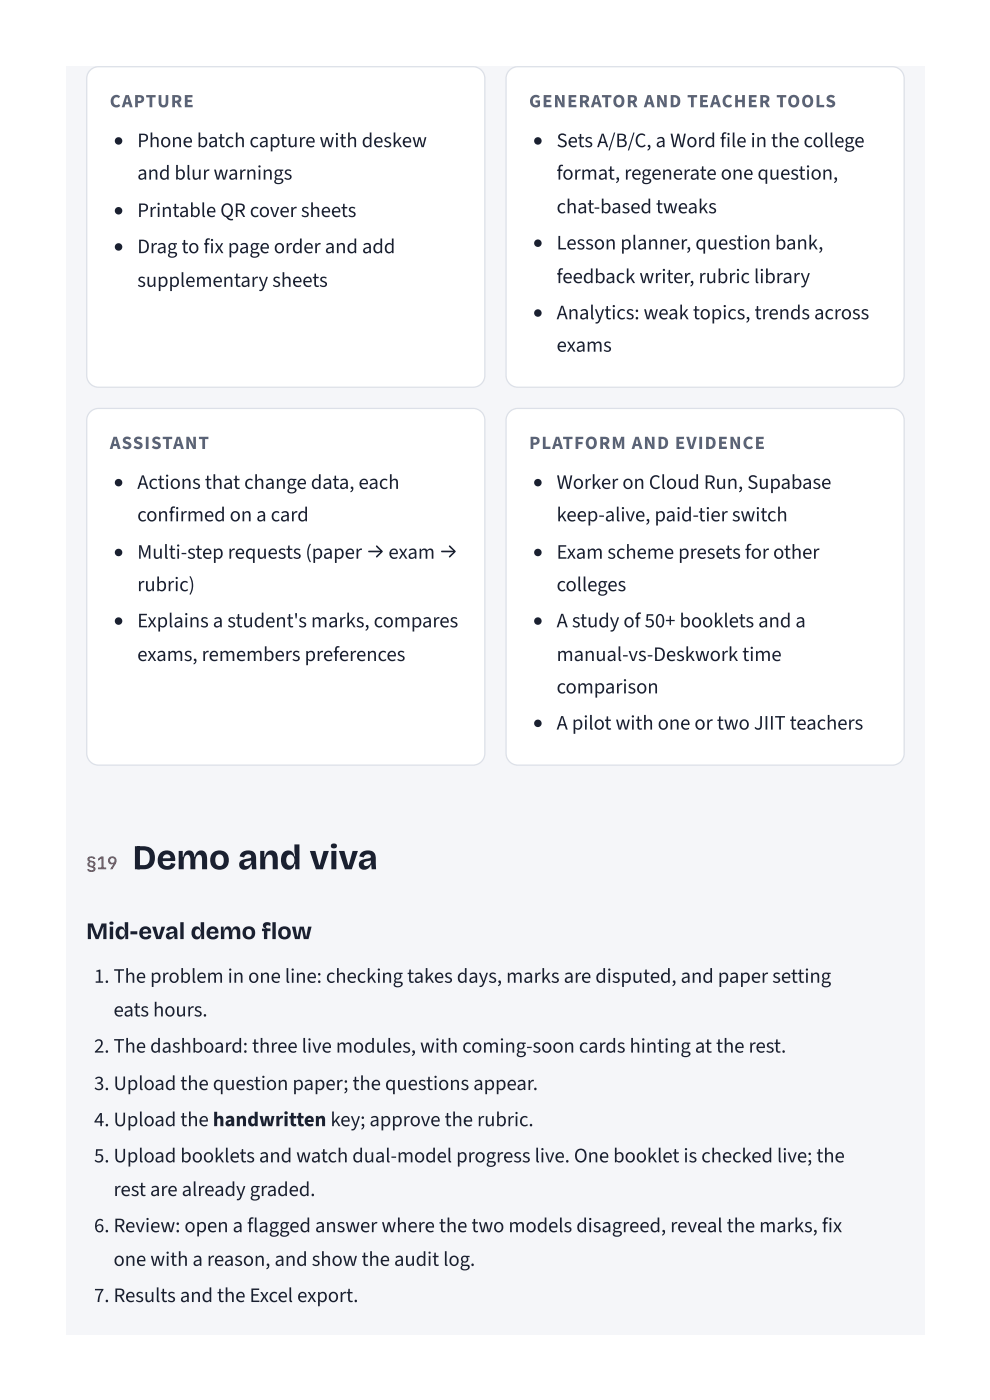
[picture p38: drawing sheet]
<svg xmlns="http://www.w3.org/2000/svg" width="210mm" height="297mm" viewBox="0 0 210 297" stroke-linecap="round" stroke-linejoin="round" font-family="sans-serif">
<defs><g id="words">
<text font-size="7.4" fill="#1a2030" x="28.1" y="184.4">Demo and viva</text>
<text font-size="5" fill="#1a2030" x="18.3" y="199.2">Mid-eval demo flow</text>
<g font-size="4.4" fill="#1a2030">
<text x="29.1" y="31.2">Phone batch capture with deskew</text>
<text x="118" y="31.2">Sets A/B/C, a Word file in the college</text>
<text x="29.1" y="38.1">and blur warnings</text>
<text x="118" y="38.1">format, regenerate one question,</text>
<text x="29.1" y="46">Printable QR cover sheets</text>
<text x="118" y="45.2">chat-based tweaks</text>
<text x="29.1" y="53.7">Drag to fix page order and add</text>
<text x="118" y="52.9">Lesson planner, question bank,</text>
<text x="29.1" y="60.9">supplementary sheets</text>
<text x="118" y="60.1">feedback writer, rubric library</text>
<text x="118" y="67.7">Analytics: weak topics, trends across</text>
<text x="118" y="74.6">exams</text>
<text x="29.1" y="103.7">Actions that change data, each</text>
<text x="118" y="103.7">Worker on Cloud Run, Supabase</text>
<text x="29.1" y="110.6">confirmed on a card</text>
<text x="118" y="110.6">keep-alive, paid-tier switch</text>
<text x="29.1" y="118.5">Multi-step requests (paper → exam →</text>
<text x="118" y="118.5">Exam scheme presets for other</text>
<text x="29.1" y="125.4">rubric)</text>
<text x="118" y="125.4">colleges</text>
<text x="29.1" y="133.1">Explains a student's marks, compares</text>
<text x="118" y="133.1">A study of 50+ booklets and a</text>
<text x="29.1" y="140.2">exams, remembers preferences</text>
<text x="118" y="140.2">manual-vs-Deskwork time</text>
<text x="118" y="147.1">comparison</text>
<text x="118" y="154.8">A pilot with one or two JIIT teachers</text>
<text x="19.9" y="208.5">1. The problem in one line: checking takes days, marks are disputed, and paper setting</text>
<text x="24.1" y="215.6">eats hours.</text>
<text x="19.9" y="223.3">2. The dashboard: three live modules, with coming-soon cards hinting at the rest.</text>
<text x="19.9" y="231.2">3. Upload the question paper; the questions appear.</text>
<text x="19.9" y="238.9">4. Upload the handwritten key; approve the rubric.</text>
<text x="19.9" y="246.6">5. Upload booklets and watch dual-model progress live. One booklet is checked live; the</text>
<text x="24.1" y="253.7">rest are already graded.</text>
<text x="19.9" y="261.4">6. Review: open a flagged answer where the two models disagreed, reveal the marks, fix</text>
<text x="24.1" y="268.6">one with a reason, and show the audit log.</text>
<text x="19.9" y="276.2">7. Results and the Excel export.</text>
</g>
<g font-size="4" fill="#5a6377">
<text x="23.3" y="22.8">CAPTURE</text>
<text x="112.2" y="22.8">GENERATOR AND TEACHER TOOLS</text>
<text x="23.3" y="95.3">ASSISTANT</text>
<text x="112.2" y="95.3">PLATFORM AND EVIDENCE</text>
</g>
<text font-size="3.7" fill="#b8352a" x="18.3" y="184.4">§19</text>
</g></defs>
<path d="M14 14h182.1v269.1h-182.1z" fill="#f5f6f9"/>
<path d="M19.1 14.9l.8-.6 1-.1h79.4a2.51 2.51 0 0 1 2.5 2.5v62.9a2.51 2.51 0 0 1-2.5 2.6h-79.4a2.51 2.51 0 0 1-2.5-2.6v-62.9l.2-1z" fill="#fff"/>
<path d="M19.1 14.9l.8-.6 1-.1h79.4a2.51 2.51 0 0 1 2.5 2.5v62.9a2.51 2.51 0 0 1-2.5 2.6h-79.4a2.51 2.51 0 0 1-2.5-2.6v-62.9l.2-1z" fill="none" stroke="#dce0e8" stroke-width=".26"/>
<g fill="#1a2030">
<circle cx="25.1" cy="29.9" r=".79"/>
<circle cx="25.1" cy="44.7" r=".79"/>
<circle cx="25.1" cy="52.4" r=".79"/>
</g>
<path d="M108 14.9l.8-.6 1-.1h79.4a2.51 2.51 0 0 1 2.5 2.5v62.9a2.51 2.51 0 0 1-2.5 2.6h-79.4a2.51 2.51 0 0 1-2.5-2.6v-62.9l.2-1z" fill="#fff"/>
<path d="M108 14.9l.8-.6 1-.1h79.4a2.51 2.51 0 0 1 2.5 2.5v62.9a2.51 2.51 0 0 1-2.5 2.6h-79.4a2.51 2.51 0 0 1-2.5-2.6v-62.9l.2-1z" fill="none" stroke="#dce0e8" stroke-width=".26"/>
<g fill="#1a2030">
<circle cx="114" cy="29.9" r=".79"/>
<circle cx="114" cy="51.6" r=".79"/>
<circle cx="114" cy="66.4" r=".79"/>
</g>
<path d="M19.1 87.4l.8-.6 1-.1h79.4a2.51 2.51 0 0 1 2.5 2.5v70.6a2.51 2.51 0 0 1-2.5 2.5h-79.4a2.51 2.51 0 0 1-2.5-2.5v-70.6l.2-1z" fill="#fff"/>
<path d="M19.1 87.4l.8-.6 1-.1h79.4a2.51 2.51 0 0 1 2.5 2.5v70.6a2.51 2.51 0 0 1-2.5 2.5h-79.4a2.51 2.51 0 0 1-2.5-2.5v-70.6l.2-1z" fill="none" stroke="#dce0e8" stroke-width=".26"/>
<g fill="#1a2030">
<circle cx="25.1" cy="102.4" r=".79"/>
<circle cx="25.1" cy="117.2" r=".79"/>
<circle cx="25.1" cy="131.8" r=".79"/>
</g>
<path d="M108 87.4l.8-.6 1-.1h79.4a2.51 2.51 0 0 1 2.5 2.5v70.6a2.51 2.51 0 0 1-2.5 2.5h-79.4a2.51 2.51 0 0 1-2.5-2.5v-70.6l.2-1z" fill="#fff"/>
<path d="M108 87.4l.8-.6 1-.1h79.4a2.51 2.51 0 0 1 2.5 2.5v70.6a2.51 2.51 0 0 1-2.5 2.5h-79.4a2.51 2.51 0 0 1-2.5-2.5v-70.6l.2-1z" fill="none" stroke="#dce0e8" stroke-width=".26"/>
<g fill="#1a2030">
<circle cx="114" cy="102.4" r=".79"/>
<circle cx="114" cy="117.2" r=".79"/>
<circle cx="114" cy="131.8" r=".79"/>
<circle cx="114" cy="153.5" r=".79"/>
</g>
<use href="#words"/>
</svg>
